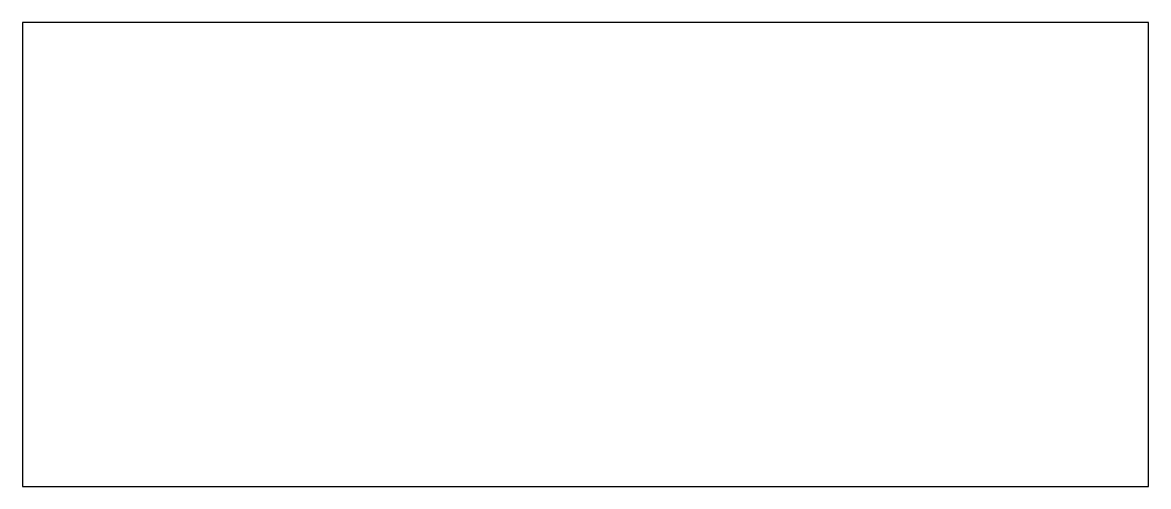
# Model space of a CAD drawing. Header units: millimetres. Extents: x 0 to 340, y 0 to 140.
import ezdxf

# ---------------------------------------------------------------- set-up
doc = ezdxf.new("R2010")
doc.units = ezdxf.units.MM
doc.layers.add('CORTE', color=7, linetype='CONTINUOUS')

msp = doc.modelspace()

# ---------------------------------------------------------------- linework, layer by layer
at = {"layer": 'CORTE'}
msp.add_lwpolyline([(0, 0), (340, 0), (340, 140), (0, 140)], close=True, dxfattribs=at)

doc.saveas('drawing.dxf')
